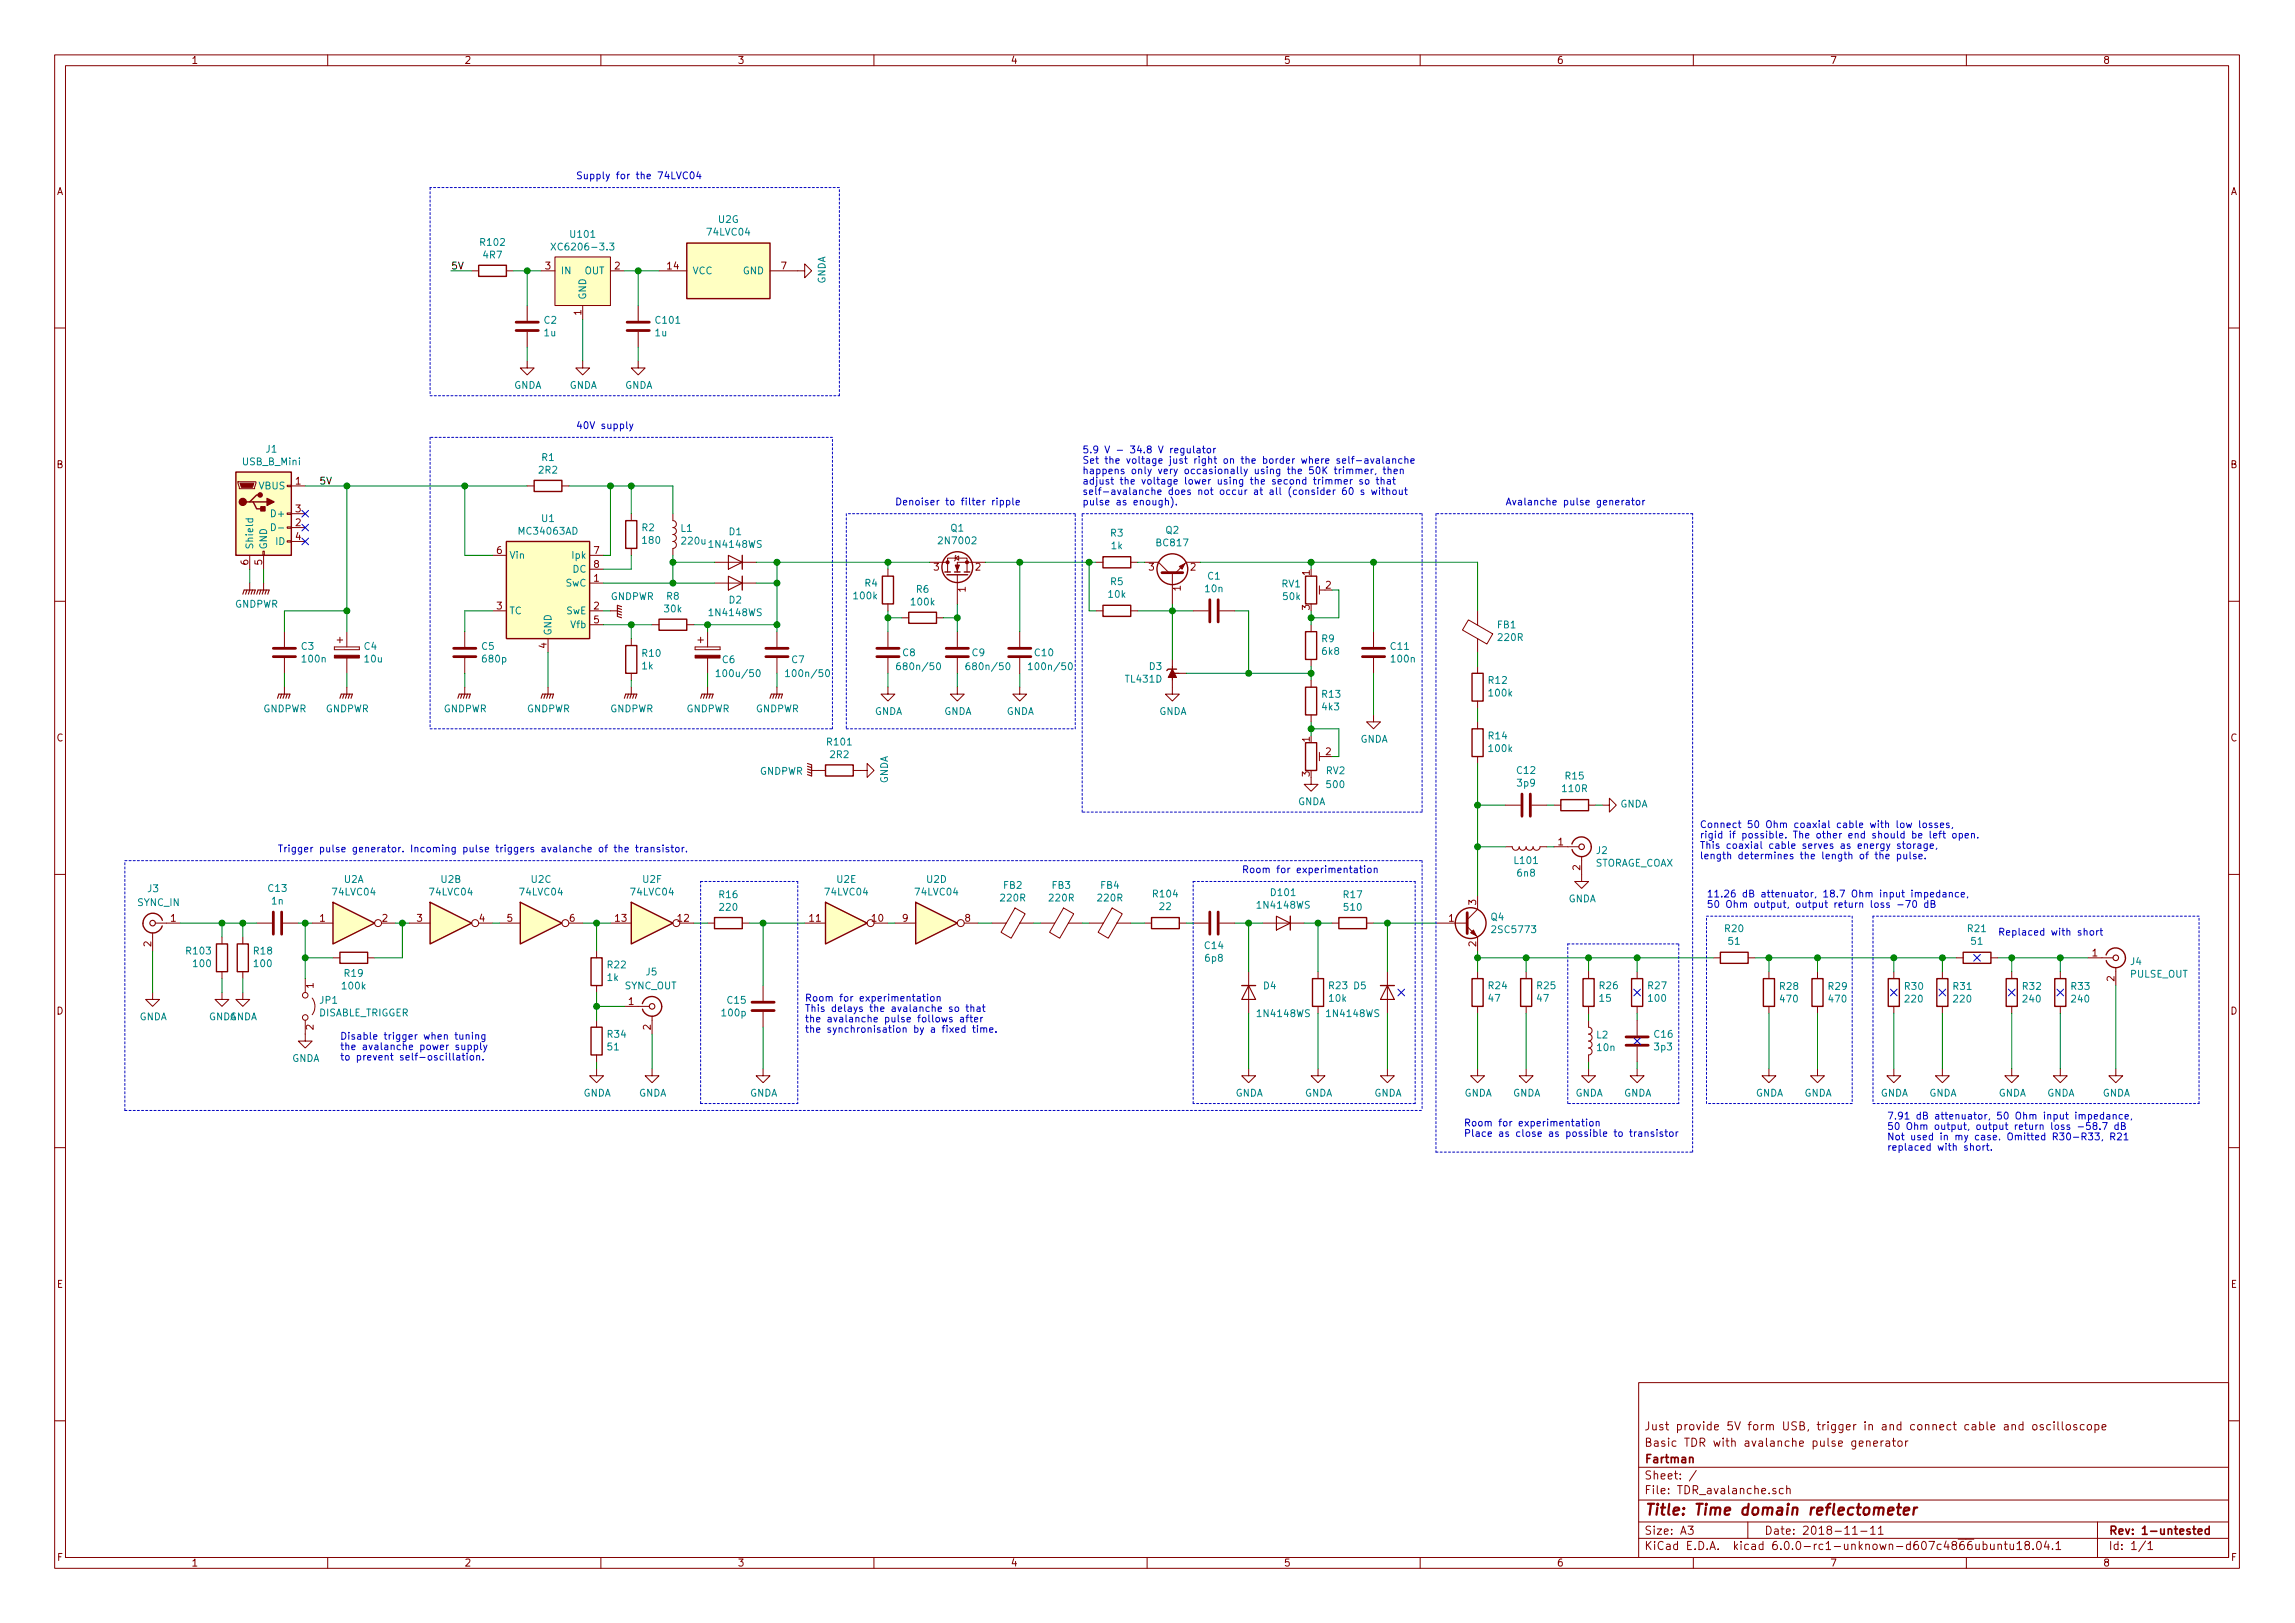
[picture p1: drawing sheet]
<svg xmlns="http://www.w3.org/2000/svg" width="420mm" height="297mm" viewBox="0 0 420 297" stroke-linecap="round" stroke-linejoin="round" font-family="sans-serif">
<defs><g id="words">
<text font-size="2.8" fill="#840000" x="301" y="277.3">Title: Time domain reflectometer</text>
<g font-size="2.1" fill="#840000">
<text x="301" y="261.8">Just provide 5V form USB, trigger in and connect cable and oscilloscope</text>
<text x="301" y="267.8">Fartman</text>
<text x="301" y="264.8">Basic TDR with avalanche pulse generator</text>
<text x="301" y="273.5">File: TDR_avalanche.sch</text>
<text x="301" y="270.8">Sheet: /</text>
<text x="301" y="280.9">Size: A3</text>
<text x="323" y="280.9">Date: 2018-11-11</text>
<text x="386" y="280.9">Rev: 1-untested</text>
<text x="301" y="283.7">KiCad E.D.A. kicad 6.0.0-rc1-unknown-d607c4866ubuntu18.04.1</text>
<text x="386" y="283.7">Id: 1/1</text>
</g>
<g font-size="1.8" fill="#840000">
<text x="35" y="11.7">1</text>
<text x="85" y="11.7">2</text>
<text x="135" y="11.7">3</text>
<text x="185" y="11.7">4</text>
<text x="235" y="11.7">5</text>
<text x="285" y="11.7">6</text>
<text x="335" y="11.7">7</text>
<text x="385" y="11.7">8</text>
<text x="10.4" y="35.7">A</text>
<text x="408.4" y="35.7">A</text>
<text x="99.8" y="49.3">3</text>
<text x="112.5" y="49.3">2</text>
<text x="122.2" y="49.3">14</text>
<text x="143" y="49.3">7</text>
<text x="106.4" y="57.7" transform="rotate(-90 106.4 57.7)">1</text>
<text x="10.4" y="85.7">B</text>
<text x="54.1" y="88.7">1</text>
<text x="408.4" y="85.7">B</text>
<text x="54.1" y="93.8">3</text>
<text x="54.1" y="96.3">2</text>
<text x="54.1" y="98.8">4</text>
<text x="91" y="101.4">6</text>
<text x="108.7" y="101.4">7</text>
<text x="45.5" y="103.4" transform="rotate(-90 45.5 103.4)">6</text>
<text x="48" y="103.4" transform="rotate(-90 48 103.4)">5</text>
<text x="108.7" y="106.5">1</text>
<text x="108.7" y="103.9">8</text>
<text x="171" y="104.4">3</text>
<text x="178.6" y="104.4">2</text>
<text x="210.3" y="104.4">3</text>
<text x="218" y="104.4">2</text>
<text x="239.8" y="105.3" transform="rotate(-90 239.8 105.3)">1</text>
<text x="242.7" y="107.7">2</text>
<text x="91" y="111.5">3</text>
<text x="108.7" y="111.5">2</text>
<text x="176.8" y="108.3" transform="rotate(-90 176.8 108.3)">1</text>
<text x="216.2" y="108.1" transform="rotate(-90 216.2 108.1)">1</text>
<text x="239.8" y="111.6" transform="rotate(-90 239.8 111.6)">3</text>
<text x="100.1" y="118.6" transform="rotate(-90 100.1 118.6)">4</text>
<text x="108.7" y="114.1">5</text>
<text x="10.4" y="135.7">C</text>
<text x="239.8" y="135.8" transform="rotate(-90 239.8 135.8)">1</text>
<text x="408.4" y="135.7">C</text>
<text x="239.8" y="142.1" transform="rotate(-90 239.8 142.1)">3</text>
<text x="242.7" y="138.2">2</text>
<text x="285.3" y="154.7">1</text>
<text x="289.3" y="159.3" transform="rotate(-90 289.3 159.3)">2</text>
<text x="270.3" y="165.6" transform="rotate(-90 270.3 165.6)">3</text>
<text x="27.7" y="173.2" transform="rotate(-90 27.7 173.2)">2</text>
<text x="31.3" y="168.7">1</text>
<text x="58.6" y="168.7">1</text>
<text x="70" y="168.7">2</text>
<text x="76.4" y="168.7">3</text>
<text x="87.8" y="168.7">4</text>
<text x="92.9" y="168.7">5</text>
<text x="104.3" y="168.7">6</text>
<text x="112.7" y="168.7">13</text>
<text x="124.1" y="168.7">12</text>
<text x="148.3" y="168.7">11</text>
<text x="159.7" y="168.7">10</text>
<text x="165.3" y="168.7">9</text>
<text x="176.7" y="168.7">8</text>
<text x="265.3" y="168.7">1</text>
<text x="270.3" y="173.2" transform="rotate(-90 270.3 173.2)">2</text>
<text x="383.1" y="175">1</text>
<text x="387.1" y="179.6" transform="rotate(-90 387.1 179.6)">2</text>
<text x="10.4" y="185.7">D</text>
<text x="57.4" y="180.9" transform="rotate(-90 57.4 180.9)">1</text>
<text x="115.1" y="183.9">1</text>
<text x="408.4" y="185.7">D</text>
<text x="57.4" y="188.5" transform="rotate(-90 57.4 188.5)">2</text>
<text x="119.1" y="188.5" transform="rotate(-90 119.1 188.5)">2</text>
<text x="10.4" y="235.7">E</text>
<text x="408.4" y="235.7">E</text>
<text x="10.5" y="285.7">F</text>
<text x="35" y="286.7">1</text>
<text x="85" y="286.7">2</text>
<text x="135" y="286.7">3</text>
<text x="185" y="286.7">4</text>
<text x="235" y="286.7">5</text>
<text x="285" y="286.7">6</text>
<text x="335" y="286.7">7</text>
<text x="385" y="286.7">8</text>
<text x="408.5" y="285.7">F</text>
</g>
<g font-size="1.8" fill="#0000c2">
<text x="105.4" y="32.8">Supply for the 74LVC04</text>
<text x="105.4" y="78.5">40V supply</text>
<text x="198.1" y="83">5.9 V - 34.8 V regulator</text>
<text x="198.1" y="84.9">Set the voltage just right on the border where self-avalanche</text>
<text x="198.1" y="86.8">happens only very occasionally using the 50K trimmer, then</text>
<text x="198.1" y="88.7">adjust the voltage lower using the second trimmer so that</text>
<text x="163.8" y="92.5">Denoiser to filter ripple</text>
<text x="198.1" y="90.6">self-avalanche does not occur at all (consider 60 s without</text>
<text x="198.1" y="92.5">pulse as enough).</text>
<text x="275.6" y="92.5">Avalanche pulse generator</text>
<text x="50.8" y="156">Trigger pulse generator. Incoming pulse triggers avalanche of the transistor.</text>
<text x="311.1" y="151.5">Connect 50 Ohm coaxial cable with low losses,</text>
<text x="311.1" y="153.5">rigid if possible. The other end should be left open.</text>
<text x="311.1" y="155.4">This coaxial cable serves as energy storage,</text>
<text x="227.3" y="159.8">Room for experimentation</text>
<text x="311.1" y="157.3">length determines the length of the pulse.</text>
<text x="312.4" y="164.2">11.26 dB attenuator, 18.7 Ohm input impedance,</text>
<text x="312.4" y="166.2">50 Ohm output, output return loss -70 dB</text>
<text x="365.8" y="171.2">Replaced with short</text>
<text x="147.3" y="183.3">Room for experimentation</text>
<text x="147.3" y="185.2">This delays the avalanche so that</text>
<text x="62.2" y="190.3">Disable trigger when tuning</text>
<text x="147.3" y="187.1">the avalanche pulse follows after</text>
<text x="147.3" y="189">the synchronisation by a fixed time.</text>
<text x="62.2" y="192.2">the avalanche power supply</text>
<text x="62.2" y="194.1">to prevent self-oscillation.</text>
<text x="268" y="206.2">Room for experimentation</text>
<text x="268" y="208.1">Place as close as possible to transistor</text>
<text x="345.4" y="204.9">7.91 dB attenuator, 50 Ohm input impedance,</text>
<text x="345.4" y="206.8">50 Ohm output, output return loss -58.7 dB</text>
<text x="345.4" y="208.7">Not used in my case. Omitted R30-R33, R21</text>
<text x="345.4" y="210.6">replaced with short.</text>
</g>
<g font-size="1.8" fill="#008484">
<text x="131.5" y="40.8">U2G</text>
<text x="88.1" y="45">R102</text>
<text x="88.5" y="47.3">4R7</text>
<text x="102" y="45.8">XC6206-3.3</text>
<text x="104.6" y="43.5">U101</text>
<text x="129.6" y="43.1">74LVC04</text>
<text x="102.6" y="50.2">IN</text>
<text x="107" y="50.2">OUT</text>
<text x="126.7" y="50.2">VCC</text>
<text x="136" y="50.2">GND</text>
<text x="151.1" y="52" transform="rotate(-90 151.1 52)">GNDA</text>
<text x="99.6" y="59.2">C2</text>
<text x="107.3" y="54.9" transform="rotate(-90 107.3 54.9)">GND</text>
<text x="120.2" y="59.2">C101</text>
<text x="99.7" y="61.6">1u</text>
<text x="120" y="61.6">1u</text>
<text x="94.1" y="71.2">GNDA</text>
<text x="104.2" y="71.2">GNDA</text>
<text x="114.4" y="71.2">GNDA</text>
<text x="48.7" y="82.8">J1</text>
<text x="44.4" y="85.2">USB_B_Mini</text>
<text x="47.4" y="89.6">VBUS</text>
<text x="98.7" y="86.7">2R2</text>
<text x="99.2" y="84.4">R1</text>
<text x="50" y="94.7">D+</text>
<text x="99.2" y="95.5">U1</text>
<text x="46.4" y="100.6" transform="rotate(-90 46.4 100.6)">Shield</text>
<text x="48.9" y="100.6" transform="rotate(-90 48.9 100.6)">GND</text>
<text x="50.5" y="99.7">ID</text>
<text x="95.2" y="97.9">MC34063AD</text>
<text x="117.6" y="97.2">R2</text>
<text x="117.8" y="99.5">180</text>
<text x="124.7" y="97.3">L1</text>
<text x="125" y="99.7">220u</text>
<text x="130.1" y="100.3">1N4148WS</text>
<text x="133.5" y="98">D1</text>
<text x="172.2" y="99.6">2N7002</text>
<text x="174.1" y="97.3">Q1</text>
<text x="203.4" y="98.2">R3</text>
<text x="203.5" y="100.5">1k</text>
<text x="211.9" y="100">BC817</text>
<text x="213.5" y="97.7">Q2</text>
<text x="93.2" y="102.3">Vin</text>
<text x="103.6" y="107.4">SwC</text>
<text x="104.9" y="102.3">Ipk</text>
<text x="104.9" y="104.8">DC</text>
<text x="158.4" y="107.4">R4</text>
<text x="203.4" y="107.1">R5</text>
<text x="221.1" y="106.1">C1</text>
<text x="234.7" y="107.5">RV1</text>
<text x="43" y="111.2">GNDPWR</text>
<text x="93.2" y="112.4">TC</text>
<text x="103.7" y="112.4">SwE</text>
<text x="111.8" y="109.8">GNDPWR</text>
<text x="121.7" y="112.1">30k</text>
<text x="122.1" y="109.8">R8</text>
<text x="130.1" y="112.8">1N4148WS</text>
<text x="133.5" y="110.5">D2</text>
<text x="156.4" y="109.7">100k</text>
<text x="167" y="110.8">100k</text>
<text x="167.8" y="108.5">R6</text>
<text x="203" y="109.4">10k</text>
<text x="220.7" y="108.4">10n</text>
<text x="235" y="109.8">50k</text>
<text x="55.2" y="118.9">C3</text>
<text x="66.7" y="118.9">C4</text>
<text x="88.2" y="118.9">C5</text>
<text x="101" y="116.4" transform="rotate(-90 101 116.4)">GND</text>
<text x="104.6" y="115">Vfb</text>
<text x="242" y="117.5">R9</text>
<text x="242.1" y="119.8">6k8</text>
<text x="254.7" y="118.9">C11</text>
<text x="274.2" y="115">FB1</text>
<text x="274.4" y="117.3">220R</text>
<text x="55.4" y="121.2">100n</text>
<text x="66.8" y="121.2">10u</text>
<text x="88.5" y="121.2">680p</text>
<text x="117.6" y="122.5">1k</text>
<text x="117.6" y="120.2">R10</text>
<text x="131.9" y="123.9">100u/50</text>
<text x="132.3" y="121.4">C6</text>
<text x="144.6" y="123.9">100n/50</text>
<text x="145" y="121.4">C7</text>
<text x="164.9" y="122.6">680n/50</text>
<text x="165.3" y="120.1">C8</text>
<text x="177.6" y="122.6">680n/50</text>
<text x="178" y="120.1">C9</text>
<text x="189.1" y="122.6">100n/50</text>
<text x="189.5" y="120.1">C10</text>
<text x="206.1" y="124.9">TL431D</text>
<text x="210.4" y="122.6">D3</text>
<text x="254.8" y="121.2">100n</text>
<text x="272.6" y="125.2">R12</text>
<text x="48.2" y="130.4">GNDPWR</text>
<text x="59.6" y="130.4">GNDPWR</text>
<text x="81.2" y="130.4">GNDPWR</text>
<text x="96.4" y="130.4">GNDPWR</text>
<text x="111.7" y="130.4">GNDPWR</text>
<text x="125.6" y="130.4">GNDPWR</text>
<text x="138.3" y="130.4">GNDPWR</text>
<text x="160.1" y="130.8">GNDA</text>
<text x="172.8" y="130.8">GNDA</text>
<text x="184.2" y="130.8">GNDA</text>
<text x="212.2" y="130.8">GNDA</text>
<text x="242.1" y="127.7">R13</text>
<text x="242.1" y="130">4k3</text>
<text x="272.7" y="127.5">100k</text>
<text x="151.6" y="136.4">R101</text>
<text x="249" y="135.9">GNDA</text>
<text x="272.6" y="135.3">R14</text>
<text x="272.7" y="137.6">100k</text>
<text x="139.1" y="141.8">GNDPWR</text>
<text x="152" y="138.7">2R2</text>
<text x="162.6" y="143.4" transform="rotate(-90 162.6 143.4)">GNDA</text>
<text x="242.8" y="141.7">RV2</text>
<text x="277.8" y="141.6">C12</text>
<text x="277.9" y="144">3p9</text>
<text x="286.6" y="142.7">R15</text>
<text x="237.6" y="147.4">GNDA</text>
<text x="243" y="144.2">500</text>
<text x="286.2" y="145">110R</text>
<text x="296.6" y="147.8">GNDA</text>
<text x="63" y="161.6">U2A</text>
<text x="80.8" y="161.6">U2B</text>
<text x="97.3" y="161.6">U2C</text>
<text x="117.7" y="161.6">U2F</text>
<text x="153.2" y="161.6">U2E</text>
<text x="169.7" y="161.6">U2D</text>
<text x="277.4" y="158.1">L101</text>
<text x="277.9" y="160.4">6n8</text>
<text x="291.8" y="158.6">STORAGE_COAX</text>
<text x="292.3" y="156.3">J2</text>
<text x="25.2" y="165.8">SYNC_IN</text>
<text x="27.1" y="163.3">J3</text>
<text x="49.2" y="163.2">C13</text>
<text x="49.8" y="165.5">1n</text>
<text x="61" y="163.9">74LVC04</text>
<text x="78.8" y="163.9">74LVC04</text>
<text x="95.3" y="163.9">74LVC04</text>
<text x="115.6" y="163.9">74LVC04</text>
<text x="131.7" y="164.4">R16</text>
<text x="131.9" y="166.7">220</text>
<text x="151.2" y="163.9">74LVC04</text>
<text x="167.7" y="163.9">74LVC04</text>
<text x="183.3" y="165">220R</text>
<text x="183.7" y="162.7">FB2</text>
<text x="192.2" y="165">220R</text>
<text x="192.6" y="162.7">FB3</text>
<text x="201.1" y="165">220R</text>
<text x="201.5" y="162.7">FB4</text>
<text x="211.2" y="164.2">R104</text>
<text x="212.4" y="166.6">22</text>
<text x="230.4" y="166.3">1N4148WS</text>
<text x="232.8" y="164">D101</text>
<text x="246" y="164.4">R17</text>
<text x="246.2" y="166.7">510</text>
<text x="287.1" y="165.1">GNDA</text>
<text x="220.6" y="173.7">C14</text>
<text x="273" y="168.5">Q4</text>
<text x="273.5" y="170.8">2SC5773</text>
<text x="315.8" y="170.6">R20</text>
<text x="316.5" y="172.9">51</text>
<text x="360.3" y="170.6">R21</text>
<text x="361" y="172.9">51</text>
<text x="34.2" y="174.7">R103</text>
<text x="35.5" y="177">100</text>
<text x="46.5" y="174.7">R18</text>
<text x="46.6" y="177">100</text>
<text x="63.1" y="178.8">R19</text>
<text x="111.2" y="179.5">1k</text>
<text x="111.3" y="177.2">R22</text>
<text x="118.3" y="178.5">J5</text>
<text x="220.7" y="176">6p8</text>
<text x="389.9" y="178.9">PULSE_OUT</text>
<text x="390.1" y="176.6">J4</text>
<text x="58.6" y="183.7">JP1</text>
<text x="62.8" y="181.1">100k</text>
<text x="114.3" y="181.1">SYNC_OUT</text>
<text x="133.2" y="183.7">C15</text>
<text x="231.3" y="181.1">D4</text>
<text x="243.4" y="181">R23</text>
<text x="243.4" y="183.3">10k</text>
<text x="247.9" y="181.1">D5</text>
<text x="272.6" y="181">R24</text>
<text x="272.6" y="183.3">47</text>
<text x="281.5" y="181">R25</text>
<text x="281.5" y="183.3">47</text>
<text x="292.9" y="181">R26</text>
<text x="292.9" y="183.3">15</text>
<text x="301.8" y="181">R27</text>
<text x="301.9" y="183.3">100</text>
<text x="325.9" y="181.2">R28</text>
<text x="326" y="183.5">470</text>
<text x="334.8" y="181.2">R29</text>
<text x="334.9" y="183.5">470</text>
<text x="348.8" y="181.2">R30</text>
<text x="348.9" y="183.5">220</text>
<text x="357.7" y="181.2">R31</text>
<text x="357.8" y="183.5">220</text>
<text x="370.4" y="181.2">R32</text>
<text x="370.5" y="183.5">240</text>
<text x="379.2" y="181.2">R33</text>
<text x="379.4" y="183.5">240</text>
<text x="25.5" y="186.7">GNDA</text>
<text x="38.2" y="186.7">GNDA</text>
<text x="42" y="186.7">GNDA</text>
<text x="58.2" y="186">DISABLE_TRIGGER</text>
<text x="111.3" y="189.9">R34</text>
<text x="132.3" y="186">100p</text>
<text x="230.4" y="186.1">1N4148WS</text>
<text x="243.1" y="186.1">1N4148WS</text>
<text x="292.3" y="190.1">L2</text>
<text x="302.9" y="189.9">C16</text>
<text x="53.4" y="194.3">GNDA</text>
<text x="111.3" y="192.2">51</text>
<text x="292.5" y="192.4">10n</text>
<text x="303" y="192.2">3p3</text>
<text x="106.8" y="200.7">GNDA</text>
<text x="116.9" y="200.7">GNDA</text>
<text x="137.2" y="200.7">GNDA</text>
<text x="226.1" y="200.7">GNDA</text>
<text x="238.8" y="200.7">GNDA</text>
<text x="251.5" y="200.7">GNDA</text>
<text x="268" y="200.7">GNDA</text>
<text x="276.9" y="200.7">GNDA</text>
<text x="288.4" y="200.7">GNDA</text>
<text x="297.3" y="200.7">GNDA</text>
<text x="321.4" y="200.7">GNDA</text>
<text x="330.3" y="200.7">GNDA</text>
<text x="344.2" y="200.7">GNDA</text>
<text x="353.1" y="200.7">GNDA</text>
<text x="365.8" y="200.7">GNDA</text>
<text x="374.7" y="200.7">GNDA</text>
<text x="384.9" y="200.7">GNDA</text>
</g>
<g font-size="1.8">
<text x="82.5" y="49.3">5V</text>
<text x="58.4" y="88.7">5V</text>
</g>
</g></defs>
<g fill="none" stroke="#840000" stroke-width=".18">
<path d="M10 10h400v277h-400zM12 12h396v273.1h-396zM60 10v2M110 10v2M160 10v2M210 10v2M260 10v2M310 10v2M360 10v2M86.4 49.6h1.2M92.7 49.6h1.3M96.5 55.9v2.8"/>
<path d="M99.1 49.6h2.5M101.6 47h10.2v8.9h-10.2zM106.7 55.9v2.6M111.8 49.6h2.5M116.8 55.9v2.8M120.6 49.6h5.1M141 49.6h6.3v-1.3l1.3 1.3-1.3 1.2v-1.2M10 60h2M96.5 66.1v1.2h1.3l-1.3 1.3-1.3-1.3h1.3M96.5 60.7v2.8M106.7 66.1v1.2h1.2l-1.2 1.3-1.3-1.3h1.3M116.8 66.1v1.2h1.3l-1.3 1.3-1.2-1.3h1.2"/>
<path d="M116.8 60.7v2.8M408 60h2M43.6 88.2h3.3v.2l-.3 1h-2.8zM52.6 99h.7v.2h-.7zM52.6 96.4h.7v.3h-.7zM52.6 93.9h.7v.2h-.7zM52.6 88.8h.7v.3h-.7zM53.3 88.9h2.6M53.3 96.6h2.6M53.3 94h2.6M53.3 99.1h2.6M96.5 88.9h1.3"/>
<path d="M102.9 88.9h1.2M115.6 94v1.3M123.2 94v1.3a.63 .63 0 0 1 .6 .6 .63 .63 0 0 1-.6 .7 .63 .63 0 0 1 .6 .6 .63 .63 0 0 1-.6 .6 .63 .63 0 0 1 .6 .7 .63 .63 0 0 1-.6 .6 .63 .63 0 0 1 .6 .6 .63 .63 0 0 1-.6 .7v1.2M10 110h2M45.7 101.6v2.6M45.7 106.7v1.3M48.1 100.9h.3v.7h-.3zM48.3 101.6v2.6M48.3 106.7v1.3M52.1 115.6v2.8M61.2 118.4v.5zM61.2 118.9h4.6z"/>
<path d="M61.2 118.4h4.6zM61.7 117.1h1M62.2 116.6v1M63.5 115.6v2.8M65.8 118.4v.5zM85.1 115.6v2.8M90.2 111.8h2.5M90.2 101.6h2.5M100.3 116.9v2.5M107.9 106.7h2.6M107.9 111.8h2.6M107.9 114.3h2.6"/>
<path d="M107.9 101.6h2.6M107.9 104.2h2.6M111.8 111.8h1.2M115.6 100.4v1.2M115.6 116.9v1.2M119.4 114.3h1.2M125.7 114.3h1.3M127.3 118.4v.5zM127.3 118.9h4.5zM127.3 118.4h4.5zM127.8 117.1h1M128.3 116.6v1"/>
<path d="M129.5 115.6v2.8M130.8 106.7h7.6M130.8 102.9h7.6M131.8 118.4v.5zM142.2 115.6v2.8M162.6 104.2v1.2M162.6 110.5v1.3M162.6 115.6v2.8M165.1 113.1h1.3M170.2 102.9h3.3M171.4 113.1h1.3M173.5 102.9v-.8h3.5v2.6"/>
<path d="M173.5 102.9v1.8M174.9 102.1l.6-.3v.7zM175 101.6l-.1 .2v.7l-.1 .2M175.3 105.2v5.3M175.3 115.6v2.8M180.3 102.9h-5v1.8M186.7 115.6v2.8M200.7 111.8h1.2M200.7 102.9h1.2M207 111.8h1.3M207 102.9h1.3M209.5 102.9h2.6l1.9 1.9"/>
<path d="M214.6 104.8v5.7M218.4 111.8h2.8M219.7 102.9h-2.5l-1.9 1.9M223.3 111.8h2.8M240 114.3v1.3M241.6 107.2v1.5M241.6 108h1M251.5 115.6v2.8M268.8 113.4l4.5 2.6-1.1 1.9-4.5-2.6zM270.5 111.8v2.6M270.5 116.9v2.5M408 110h2"/>
<path d="M52.1 120.4v2.8M52.1 125.8v1.2M63.5 120.4v2.8M63.5 125.8v1.2M85.1 120.4v2.8M85.1 125.8v1.2M100.3 125.8v1.2M115.6 123.2v1.3M115.6 125.8v1.2M129.5 120.4v2.8M129.5 125.8v1.2M142.2 120.4v2.8"/>
<path d="M142.2 125.8v1.2M162.6 125.8v1.2h1.2l-1.2 1.3-1.3-1.3h1.3M162.6 120.4v2.8M175.3 125.8v1.2h1.2l-1.2 1.3-1.3-1.3h1.3M175.3 120.4v2.8M186.7 125.8v1.2h1.3l-1.3 1.3-1.3-1.3h1.3M186.7 120.4v2.8M214.6 122v2.5M214.6 120.7v6.3h1.3l-1.3 1.3-1.2-1.3h1.2M214.6 123.2h2.6M240 120.7v1.3M240 124.5v1.3"/>
<path d="M240 130.8v1.3M241.6 137.7v1.5M241.6 138.5h1M251.5 130.8v1.3h1.2l-1.2 1.3-1.3-1.3h1.3M251.5 120.4v2.8M270.5 122v1.2M270.5 128.3v1.3M270.5 132.1v1.3M270.5 138.5v1.2M148.6 141h2.5M156.2 141h2.5v-1.3l1.3 1.3-1.3 1.3v-1.3M240 142.3v1.2h1.3l-1.3 1.3-1.2-1.3h1.2"/>
<path d="M275.6 155h1.3a.63 .63 0 0 0 .6 .6 .63 .63 0 0 0 .6-.6 .63 .63 0 0 0 .7 .6 .63 .63 0 0 0 .6-.6 .63 .63 0 0 0 .6 .6 .63 .63 0 0 0 .7-.6 .63 .63 0 0 0 .6 .6 .63 .63 0 0 0 .6-.6h1.3M275.6 147.4h2.8M280.4 147.4h2.8M284.5 155h4.6M284.5 147.4h1.2M289.6 156.8v4.5h1.2l-1.2 1.3-1.3-1.3h1.3M290.8 147.4h1.3M293.4 147.4h1.2v-1.3l1.3 1.3-1.3 1.2v-1.2M10 160h2M27.9 170.7v3.3M28.4 168.9h4.6M40.6 171.5v1.3"/>
<path d="M40.6 177.8v1.3M44.4 171.5v1.3M44.4 177.8v1.3M47 168.9h2.8M51.8 168.9h2.8M55.9 179.1v2.5M57.1 168.9h3.9M61 175.3h1.2M67.3 175.3h1.3M69.8 168.9h2.6M74.9 168.9h3.8M87.6 168.9h2.6"/>
<path d="M91.4 168.9h3.8M104.1 168.9h2.6M109.2 174v1.3M111.8 168.9h3.8M124.5 168.9h2.5M129.5 168.9h1.3M135.9 168.9h1.3M147.3 168.9h3.8M160 168.9h2.6M163.8 168.9h3.8M176.5 168.9h2.6M181.6 168.9h2.6"/>
<path d="M185.8 166.2l1.9 1-2.6 4.5-1.8-1.1zM186.7 168.9h2.5M190.5 168.9h2.6M194.7 166.2l1.9 1-2.6 4.5-1.8-1.1zM195.6 168.9h2.5M199.4 168.9h2.6M203.6 166.2l1.9 1-2.6 4.5-1.9-1.1zM204.5 168.9h2.5M209.5 168.9h1.3M215.9 168.9h1.3M218.4 168.9h2.8M223.3 168.9h2.8"/>
<path d="M228.6 177.8v7.7M231.1 168.9h7.7M241.3 177.8v1.3M243.8 168.9h1.3M250.2 168.9h1.3M254 177.8v7.7M262.9 168.9h5.7M268.6 169.6l1.9 1.9v2.5M270.5 163.9v2.5l-1.9 1.9M270.5 177.8v1.3M279.4 177.8v1.3M290.8 177.8v1.3"/>
<path d="M299.7 177.8v1.3M313.7 175.3h1.3M320 175.3h1.3M323.8 177.8v1.3M332.7 177.8v1.3M346.7 177.8v1.3M355.6 177.8v1.3M358.1 175.3h1.3M364.5 175.3h1.3M368.3 177.8v1.3M377.2 177.8v1.3M382.3 175.3h4.5"/>
<path d="M387.3 177.1v3.3M408 160h2M27.9 181.6v1.3h1.3l-1.3 1.3-1.2-1.3h1.2M40.6 181.6v1.3h1.3l-1.3 1.3-1.2-1.3h1.2M44.4 181.6v1.3h1.3l-1.3 1.3-1.2-1.3h1.2M55.9 186.7v3.8h1.2l-1.2 1.3-1.3-1.3h1.3M57.1 182.7a2.53 2.53 0 0 1 0 3M109.2 195.6v1.3h1.3l-1.3 1.3-1.3-1.3h1.3M109.2 180.4v1.2M109.2 186.7v1.3M109.2 193.1v1.2M114.3 184.2h4.6"/>
<path d="M119.4 195.6v1.3h1.2l-1.2 1.3-1.3-1.3h1.3M119.4 186v3.3M139.7 195.6v1.3h1.3l-1.3 1.3-1.3-1.3h1.3M139.7 180.4v2.8M139.7 185.2v2.8M228.6 195.6v1.3h1.3l-1.3 1.3-1.3-1.3h1.3M241.3 195.6v1.3h1.3l-1.3 1.3-1.3-1.3h1.3M241.3 184.2v1.3M254 195.6v1.3h1.3l-1.3 1.3-1.3-1.3h1.3M270.5 195.6v1.3h1.3l-1.3 1.3-1.3-1.3h1.3M270.5 184.2v1.3M279.4 195.6v1.3h1.3l-1.3 1.3-1.3-1.3h1.3"/>
<path d="M279.4 184.2v1.3M290.8 186.7v1.3a.63 .63 0 0 1 .7 .6 .63 .63 0 0 1-.7 .7 .63 .63 0 0 1 .7 .6 .63 .63 0 0 1-.7 .6 .63 .63 0 0 1 .7 .7 .63 .63 0 0 1-.7 .6 .63 .63 0 0 1 .7 .6 .63 .63 0 0 1-.7 .7v1.2M290.8 195.6v1.3h1.3l-1.3 1.3-1.2-1.3h1.2M290.8 184.2v1.3M299.7 195.6v1.3h1.3l-1.3 1.3-1.3-1.3h1.3M299.7 184.2v1.3M299.7 186.7v2.8M299.7 191.6v2.7M323.8 195.6v1.3h1.3l-1.3 1.3-1.2-1.3h1.2M323.8 184.2v1.3M332.7 195.6v1.3h1.3l-1.3 1.3-1.2-1.3h1.2M332.7 184.2v1.3"/>
<path d="M346.7 195.6v1.3h1.3l-1.3 1.3-1.3-1.3h1.3M346.7 184.2v1.3M355.6 195.6v1.3h1.3l-1.3 1.3-1.3-1.3h1.3M355.6 184.2v1.3M368.3 195.6v1.3h1.3l-1.3 1.3-1.3-1.3h1.3M368.3 184.2v1.3M377.2 195.6v1.3h1.3l-1.3 1.3-1.3-1.3h1.3M377.2 184.2v1.3M387.3 195.6v1.3h1.3l-1.3 1.3-1.2-1.3h1.2M10 210h2M408 210h2M300 253h108v32.1h-108z"/>
<path d="M10 260h2M300 278.5h108M300 274.5h108M300 268.5h108M309 279.3h1l-.5 .6 .4 .1v.7l-.2 .1-.7-.1M310.5 269.1l-1.2 2M320 278.5v3M325.1 272.5l-.4-.1-.2 .2 .1 .2 .5 .2v.3h-.6M326.5 272.5l-.5-.1-.2 .3v.6l.2 .1 .5-.1M327.1 272.5l.2-.1 .4 .1v.9M327.1 271.9v1.5M339.2 279.7l.4-.4v1.5"/>
<path d="M341.7 263.8l.2-.1 .4 .1 .1 .9M341.7 263.7v1M342.5 279.7l.4-.4v1.5M343 264.2l.7-.1v-.3l-.5-.1-.2 .2 .1 .7h.6M343.9 279.7l.4-.4v1.5M344.4 263.7v1M344.8 263.7l-.4 .3M345.3 263.8h.6v.9M345.9 264.1h-.5l-.2 .2 .1 .3 .1 .1 .5-.1M346.4 263.7h.6M346.7 263.2v1.3l.3 .2M347.5 263.8l.2-.1 .5 .1v.8l-.3 .1-.4-.1z"/>
<path d="M348.9 263.7v1M349.3 263.7l-.4 .3M368.4 260.8l.2-.1 .3 .1 .1 .9M370.4 260.8l-.5-.1-.3 .3 .1 .6 .2 .1 .5-.1M370.4 260.2v1.5M372.2 260.8l.2-.1 .4 .1v.8l-.2 .1-.4-.1zM374.1 260.8a.37 .37 0 0 0-.6 .1l.1 .2 .5 .2v.1l-.2 .3-.4-.1M375.4 260.8l-.4-.1-.3 .3 .1 .6 .2 .1 .4-.1M376 260.2v.2M376 260.7v1M376.8 260.2v1.3l.2 .2M377.5 260.2v1.3l.3 .2"/>
<path d="M378.3 260.8l.3-.1 .4 .1v.6l-.1 .2-.3 .1-.3-.1zM380.2 260.8l-.4-.1-.2 .2 .1 .2 .5 .2v.3h-.6M381.6 260.8l-.5-.1-.3 .3 .1 .6 .2 .1 .5-.1M382.2 260.8l.2-.1 .4 .1v.8l-.2 .1-.4-.1zM383.5 260.8l.5-.1 .3 .3-.1 .6-.2 .1-.5-.1M383.5 260.7v1.5M384 278.5v6.6M384.8 261.2l.7-.1v-.3l-.5-.1-.2 .2 .1 .7h.6M408 260h2M60 285.1v1.9M110 285.1v1.9M160 285.1v1.9"/>
<path d="M210 285.1v1.9M260 285.1v1.9M300 281.5h108M310 285.1v1.9M339.2 280.8h.8M340.7 280.2h1.1M342.5 280.8h.8M343.9 280.8h.9M360 285.1v1.9M361.7 282.6l.1 .9 .3 .1 .3-.1M362.4 282.6v1M363.1 282.7l.4-.1 .3 .3-.1 .6-.2 .1-.4-.1"/>
<path d="M363.1 282.1v1.5M364.4 282.6v.8a.39 .39 0 0 0 .7 .1M365.1 282.6v1M365.8 282.7l.2-.1 .3 .1 .1 .9M365.8 282.6v1M366.9 282.6h.6M367.1 282.1v1.3l.4 .2M368 282.6l.1 .9 .3 .1 .2-.1M368.6 282.6v1M369.3 282.5l.4-.4v1.5M369.3 283.6h.8M371 282.7l-.2-.1v-.3l.2-.2 .4 .1 .1 .4-.7 .2-.1 .2 .1 .5 .2 .1 .4-.1 .2-.2-.1-.4-.2-.2"/>
<path d="M372.2 283.5v.1M373 282.3l.2-.2a.8 .8 0 0 1 .5 .8 .8 .8 0 0 1-.5 .7l-.2-.1-.2-.5zM374.6 282l-.3 1.1h.9M375 282.6v1M375.8 283.5v.1M376.4 282.5l.4-.4v1.5M376.4 283.6h.9M392.8 282l-1.3 2M393.2 282.5l.5-.4v1.5M393.2 283.6h.9"/>
<circle cx="69.2" cy="168.9" r=".63"/>
<circle cx="87" cy="168.9" r=".63"/>
<circle cx="103.5" cy="168.9" r=".63"/>
<circle cx="123.8" cy="168.9" r=".63"/>
<circle cx="159.4" cy="168.9" r=".63"/>
<circle cx="175.9" cy="168.9" r=".63"/>
<circle cx="55.9" cy="182.2" r=".51"/>
<circle cx="55.9" cy="186.2" r=".51"/>
</g>
<path d="M309.3 266.8h.1a.37 .37 0 0 1 .6 .1v.8M404.4 279.9l-.4-.1-.3 .3 .1 .6 .2 .1 .4-.1M404.4 279.3v1.5M402.4 280.3l.7-.1v-.3l-.5-.1-.2 .2 .1 .7h.6" fill="none" stroke="#840000" stroke-width=".3"/>
<path d="M345.7 276.6l1-.2-.1-.4-.6-.1-.3 .3v.9l.2 .1 .6-.1M347.3 275.9h.8M347.6 275.2l-.2 1.7 .1 .2 .4 .1M348.5 276.6l1-.2v-.4h-.8l-.2 .9 .2 .3 .6-.1M350.4 275.9l-.1 1.3M351 275.9a.54 .54 0 0 0-.6 .4" fill="none" stroke="#840000" stroke-width=".41"/>
<g fill="none" stroke="#840000" stroke-width=".25">
<path d="M87.6 48.6h5.1v2h-5.1zM125.7 44.5h15.3v10.1h-15.3zM43.2 86.4h10.1v15.2h-10.1zM45.7 91.9h.7l.6 1.2h1.3M46.4 91.9h2.5M47.6 90.6h-.6l-1.3 1.3h-.6M92.7 99.1h15.2v17.8h-15.2zM97.8 87.9h5.1v2.1h-5.1zM114.6 95.3h2v5.1h-2zM114.6 118.1h2v5.1h-2zM120.6 113.3h5.1v2.1h-5.1zM135.9 101.6v2.6"/>
<path d="M135.9 105.4v2.6M161.5 105.4h2.1v5.1h-2.1zM166.4 112.1h5v2h-5zM173 104.7h1M173.4 105.2h3.8M174.8 104.7h1M176.5 104.7h1M201.9 101.9h5.1v2h-5.1zM201.9 110.8h5.1v2h-5.1zM239 115.6h2v5.1h-2zM239 105.4h2v5.1h-2zM151.1 140h5.1v2h-5.1z"/>
<path d="M215.4 122.5h-1.5l-.3 .2M239 125.8h2v5h-2zM239 135.9h2v5.1h-2zM269.5 133.4h2v5.1h-2zM269.5 123.2h2v5.1h-2zM285.7 146.3h5.1v2.1h-5.1zM287.8 154.5a1.8 1.8 0 0 1 2.7-1.1 1.8 1.8 0 0 1 .1 3 1.8 1.8 0 0 1-2.8-.9M29.7 168.4a1.8 1.8 0 0 0-2.7-1 1.8 1.8 0 0 0-.1 2.9 1.8 1.8 0 0 0 2.8-.8M39.6 172.8h2.1v5h-2.1zM43.4 172.8h2.1v5h-2.1zM61 165.1l7.6 3.8-7.6 3.9zM62.2 174.3h5.1v2h-5.1z"/>
<path d="M78.7 165.1l7.7 3.8-7.7 3.9zM95.2 165.1l7.7 3.8-7.7 3.9zM108.2 175.3h2v5.1h-2zM115.6 165.1l7.6 3.8-7.6 3.9zM130.8 167.9h5.1v2.1h-5.1zM151.1 165.1l7.6 3.8-7.6 3.9zM167.6 165.1l7.7 3.8-7.7 3.9zM210.8 167.9h5.1v2.1h-5.1zM236.2 167.7v2.5M240.3 179.1h2v5.1h-2zM245.1 167.9h5.1v2.1h-5.1zM269.5 179.1h2v5.1h-2z"/>
<path d="M278.4 179.1h2v5.1h-2zM289.8 179.1h2v5.1h-2zM298.7 179.1h2v5.1h-2zM315 174.3h5v2h-5zM322.8 179.1h2.1v5.1h-2.1zM331.7 179.1h2.1v5.1h-2.1zM345.7 179.1h2v5.1h-2zM354.6 179.1h2v5.1h-2zM359.4 174.3h5.1v2h-5.1zM367.3 179.1h2v5.1h-2zM376.2 179.1h2v5.1h-2zM385.6 174.8a1.8 1.8 0 0 1 2-1.3 1.8 1.8 0 0 1 1.5 1.8"/>
<path d="M389.1 175.3a1.8 1.8 0 0 1-1.5 1.8 1.8 1.8 0 0 1-2-1.3M108.2 188h2v5.1h-2zM117.6 183.7a1.8 1.8 0 0 1 2.7-1 1.8 1.8 0 0 1 .1 2.9 1.8 1.8 0 0 1-2.8-.9M227.3 180.4h2.6M252.7 180.4h2.6"/>
<circle cx="175.3" cy="103.8" r="2.82"/>
<circle cx="214.6" cy="104.2" r="2.82"/>
<circle cx="269.2" cy="168.9" r="2.82"/>
</g>
<g fill="none" stroke="#840000" stroke-width=".51">
<path d="M94.5 59h4.1M114.8 59h4.1M94.5 60.5h4.1M114.8 60.5h4.1M50 118.7h4.1M83.1 118.7h4M140.2 118.7h4.1M160.5 118.7h4.1M173.2 118.7h4.1M184.7 118.7h4M212.7 104.8h3.8M221.5 109.8v4"/>
<path d="M223 109.8v4M249.4 118.7h4.1M50 120.2h4.1M83.1 120.2h4M140.2 120.2h4.1M160.5 120.2h4.1M173.2 120.2h4.1M184.7 120.2h4M249.4 120.2h4.1M278.6 145.3v4.1M280.2 145.3v4.1M50 166.9v4.1"/>
<path d="M51.6 166.9v4.1M221.5 166.9v4.1M223 166.9v4.1M268.6 167v3.9M137.7 184.9h4M137.7 183.4h4M297.7 189.8h4.1M297.7 191.3h4.1"/>
</g>
<g fill="#840000" stroke="#840000" stroke-width=".18">
<path d="M269.2 170.7l.5-.5 .6 1z"/>
<path d="M174.9 103.4h.7l-.3 1z"/>
<path d="M127.3 119.9h4.5v.5h-4.5z"/>
<path d="M214.6 122.5l.8 1.5h-1.5z"/>
<path d="M215.9 103.7l1-.5-.5 1z"/>
<path d="M43.9 88.4h2.6l-.3 .8h-2z"/>
<path d="M61.2 119.9h4.6v.5h-4.6z"/>
<circle cx="177" cy="102.9" r=".28"/>
<circle cx="173.5" cy="102.9" r=".28"/>
</g>
<g fill="none" stroke="#840000" stroke-width=".2">
<path d="M44.4 108.7l.3-.7h2l-.2 .7M45.2 108l-.2 .7M45.7 108l-.2 .7M46.2 108l-.2 .7M47 108.7l.2-.7h2.1l-.3 .7M47.8 108l-.3 .7M48.3 108l-.3 .7M48.8 108l-.3 .7M113 112.3l.8 .3M113 111.8l.8 .3M113 111.3l.8 .2M113.8 111l-.8-.2v2l.8 .3"/>
<path d="M133.3 101.6l2.6 1.3-2.6 1.3zM133.3 105.4l2.6 1.3-2.6 1.3zM50.8 127.8l.3-.8h2l-.3 .8M51.6 127l-.3 .8M52.1 127l-.3 .8M52.6 127l-.3 .8M62.2 127.8l.3-.8h2l-.2 .8M63 127l-.3 .8M63.5 127l-.3 .8M64 127l-.2 .8M83.8 127.8l.3-.8h2l-.2 .8M84.6 127l-.3 .8"/>
<path d="M85.1 127l-.3 .8M85.6 127l-.3 .8M99.1 127.8l.2-.8h2l-.2 .8M99.8 127l-.2 .8M100.3 127l-.2 .8M100.8 127l-.2 .8M114.3 127.8l.3-.8h2l-.3 .8M115.1 127l-.3 .8M115.6 127l-.3 .8M116.1 127l-.3 .8M128.3 127.8l.2-.8h2.1l-.3 .8M129 127l-.2 .8"/>
<path d="M129.5 127l-.2 .8M130 127l-.2 .8M141 127.8l.2-.8h2.1l-.3 .8M141.7 127l-.2 .8M142.2 127l-.2 .8M142.7 127l-.2 .8M147.8 139.7l.8 .3v2l-.8-.2M147.8 140.2l.8 .3M147.8 140.8l.8 .2M147.8 141.3l.8 .2M233.7 167.7l2.5 1.2-2.5 1.3zM228.6 180.4l1.3 2.5h-2.6z"/>
<path d="M254 180.4l1.3 2.5h-2.6z"/>
<circle cx="289.6" cy="155" r=".51"/>
<circle cx="27.9" cy="168.9" r=".51"/>
<circle cx="387.3" cy="175.3" r=".51"/>
<circle cx="119.4" cy="184.2" r=".51"/>
</g>
<g fill="none" stroke="#008400" stroke-width=".18">
<path d="M82.5 49.6h3.9M94 49.6h5.1M96.5 49.6v6.3M106.7 58.5v7.6M114.3 49.6h6.3M116.8 49.6v6.3M96.5 63.5v2.6M116.8 63.5v2.6M55.9 88.9h40.6M63.5 88.9v26.7M85.1 88.9v12.7h5.1M104.1 88.9h19.1v5.1"/>
<path d="M111.8 88.9v12.7h-1.3M115.6 88.9v5.1M45.7 104.2v2.5M48.3 104.2v2.5M63.5 111.8h-11.4v3.8M90.2 111.8h-5.1v3.8M100.3 119.4v6.4M110.5 111.8h1.3M110.5 114.3h8.9M110.5 106.7h20.3M115.6 101.6v2.6h-5.1M115.6 114.3v2.6"/>
<path d="M123.2 101.6v5.1M123.2 102.9h7.6M127 114.3h15.2M129.5 114.3v1.3M138.4 106.7h3.8M138.4 102.9h31.8M142.2 102.9v12.7M162.6 113.1h2.5M162.6 102.9v1.3M162.6 111.8v3.8M172.7 113.1h2.6M175.3 110.5v5.1"/>
<path d="M180.3 102.9h20.4M186.7 102.9v12.7M199.4 102.9v8.9h1.3M208.3 111.8h10.1M208.3 102.9h1.2M214.6 110.5v10.2M219.7 102.9h50.8v8.9M226.1 111.8h2.5v11.4M240 102.9v1.3M240 111.8v2.5M243.8 108h1.3v5.1h-5.1M251.5 102.9v12.7"/>
<path d="M270.5 119.4v2.6M52.1 123.2v2.6M63.5 123.2v2.6M85.1 123.2v2.6M115.6 124.5v1.3M129.5 123.2v2.6M142.2 123.2v2.6M162.6 123.2v2.6M175.3 123.2v2.6M186.7 123.2v2.6M217.2 123.2h22.8M240 122v2.5"/>
<path d="M240 132.1v2.6M240 133.4h5.1v5.1h-1.3M251.5 123.2v7.6M270.5 129.6v2.5M270.5 139.7v24.2M270.5 147.4h5.1M270.5 155h5.1M283.2 147.4h1.3M283.2 155h1.3M292.1 147.4h1.3M27.9 174v7.6M33 168.9h14"/>
<path d="M40.6 168.9v2.6M40.6 179.1v2.5M44.4 168.9v2.6M44.4 179.1v2.5M54.6 168.9h2.5M55.9 175.3h5.1M55.9 168.9v10.2M72.4 168.9h2.5M73.7 168.9v6.4h-5.1M90.2 168.9h1.2M106.7 168.9h5.1M109.2 168.9v5.1"/>
<path d="M127 168.9h2.5M137.2 168.9h10.1M139.7 168.9v11.5M162.6 168.9h1.2M179.1 168.9h2.5M189.2 168.9h1.3M198.1 168.9h1.3M207 168.9h2.5M217.2 168.9h1.2M226.1 168.9h5M228.6 168.9v8.9M238.8 168.9h5"/>
<path d="M241.3 168.9v8.9M251.5 168.9h11.4M254 168.9v8.9M270.5 174v3.8M270.5 175.3h43.2M279.4 175.3v2.5M290.8 175.3v2.5M299.7 175.3v2.5M321.3 175.3h36.8M323.8 175.3v2.5M332.7 175.3v2.5M346.7 175.3v2.5"/>
<path d="M355.6 175.3v2.5M365.8 175.3h16.5M368.3 175.3v2.5M377.2 175.3v2.5M109.2 181.6v5.1M109.2 194.3v1.3M109.2 184.2h5.1M119.4 189.3v6.3M139.7 188v7.6M228.6 185.5v10.1M241.3 185.5v10.1M254 185.5v10.1"/>
<path d="M270.5 185.5v10.1M279.4 185.5v10.1M290.8 185.5v1.2M290.8 194.3v1.3M299.7 185.5v1.2M299.7 194.3v1.3M323.8 185.5v10.1M332.7 185.5v10.1M346.7 185.5v10.1M355.6 185.5v10.1M368.3 185.5v10.1M377.2 185.5v10.1"/>
<path d="M387.3 180.4v15.2"/>
</g>
<g fill="#008400" stroke="#008400" stroke-width=".25">
<circle cx="254" cy="168.9" r=".51"/>
<circle cx="270.5" cy="147.4" r=".51"/>
<circle cx="270.5" cy="155" r=".51"/>
<circle cx="270.5" cy="175.3" r=".51"/>
<circle cx="290.8" cy="175.3" r=".51"/>
<circle cx="299.7" cy="175.3" r=".51"/>
<circle cx="279.4" cy="175.3" r=".51"/>
<circle cx="323.8" cy="175.3" r=".51"/>
<circle cx="332.7" cy="175.3" r=".51"/>
<circle cx="346.7" cy="175.3" r=".51"/>
<circle cx="355.6" cy="175.3" r=".51"/>
<circle cx="368.3" cy="175.3" r=".51"/>
<circle cx="377.2" cy="175.3" r=".51"/>
<circle cx="73.7" cy="168.9" r=".51"/>
<circle cx="109.2" cy="168.9" r=".51"/>
<circle cx="109.2" cy="184.2" r=".51"/>
<circle cx="139.7" cy="168.9" r=".51"/>
<circle cx="55.9" cy="168.9" r=".51"/>
<circle cx="44.5" cy="168.9" r=".51"/>
<circle cx="115.6" cy="114.3" r=".51"/>
<circle cx="111.8" cy="88.9" r=".51"/>
<circle cx="115.6" cy="88.9" r=".51"/>
<circle cx="123.2" cy="102.9" r=".51"/>
<circle cx="123.2" cy="106.7" r=".51"/>
<circle cx="142.2" cy="114.3" r=".51"/>
<circle cx="142.2" cy="106.7" r=".51"/>
<circle cx="142.2" cy="102.9" r=".51"/>
<circle cx="175.3" cy="113.1" r=".51"/>
<circle cx="162.6" cy="113.1" r=".51"/>
<circle cx="162.6" cy="102.9" r=".51"/>
<circle cx="129.5" cy="114.3" r=".51"/>
<circle cx="186.7" cy="102.9" r=".51"/>
<circle cx="214.6" cy="111.8" r=".51"/>
<circle cx="251.5" cy="102.9" r=".51"/>
<circle cx="240" cy="102.9" r=".51"/>
<circle cx="240" cy="113.1" r=".51"/>
<circle cx="240" cy="123.2" r=".51"/>
<circle cx="240" cy="133.4" r=".51"/>
<circle cx="199.4" cy="102.9" r=".51"/>
<circle cx="63.5" cy="111.8" r=".51"/>
<circle cx="85.1" cy="88.9" r=".51"/>
<circle cx="55.9" cy="175.3" r=".51"/>
<circle cx="63.5" cy="88.9" r=".51"/>
<circle cx="40.6" cy="168.9" r=".51"/>
<circle cx="241.3" cy="168.9" r=".51"/>
<circle cx="228.6" cy="168.9" r=".51"/>
<circle cx="228.6" cy="123.2" r=".51"/>
<circle cx="96.5" cy="49.6" r=".51"/>
<circle cx="116.8" cy="49.6" r=".51"/>
</g>
<g fill="none" stroke="#0000c2" stroke-width=".18">
<path d="M125.9 31.6a.6 .6 0 0 0-.9 .4 .6 .6 0 0 0 .6 .7l.3-.1M126.5 31.6l.1-.1a.67 .67 0 0 1 .5 .6 .67 .67 0 0 1-.5 .6l-.2-.2-.1-.3zM127.8 31.4l-.2 .9h.7M128.1 31.9v.8M114.7 77.2v1.1l.2 .1M115.3 77.6l.3 .8M115.9 77.6l-.5 1.2-.1 .1M182.1 91.6l-.4 .2M182.5 91.1v.2M182.5 91.6v.8M183.1 91.6h.4l.2 .2-.1 .6h-.5M183.1 91.6v1.2"/>
<path d="M184.3 91.6h.3l.3 .2-.1 .6h-.5M184.3 91.6v1.2M185.4 91.1v1.1l.2 .2M186 92l.6-.1v-.3h-.4l-.2 .2 .1 .6h.5M212.8 91.6l-.1 1.1-.2 .1h-.3M212.8 91.6h-.4l-.2 .2 .1 .6h.5M213.4 91.7l.1-.1h.3l.1 .8M213.4 91.1v1.3M214.4 91a1.47 1.47 0 0 1 0 1.9M215.4 92.3v.1M217.3 82.1l.1 .7 .3 .1 .2-.1M217.9 82.1v.8"/>
<path d="M218.5 81.6v1.1l.2 .2M219.2 82.1h.5v.8M219.7 82.4h-.4l-.2 .2 .2 .3 .4-.1M220.1 82.1h.5M220.3 81.6v1.1l.3 .2M221.1 82.1h.3l.2 .1-.1 .6-.3 .1-.2-.2zM222.2 82.1v.8M222.6 82.1l-.4 .2M243.3 87.9l.2-.1h.3v.8M244.4 87.9l.2-.1h.3l.1 .8M244.4 89.7h-.2l-.1 .2M244.4 87.8v.8"/>
<path d="M245 87.9l.2-.1h.3v.8M245.5 85.9h-.2l-.1 .2M245.8 84.4l.6-.1-.1-.3h-.4l-.1 .1v.6h.5M245.9 85.4v.2M245.9 85.9v.8M246.1 88.2l.6-.1-.1-.3h-.3l-.2 .1 .1 .7h.4M246.4 89.2h-.2a.79 .79 0 0 0-.2 1.3l.5-.1v-.5l-.5-.2-.2 .3M246.6 86l.1-.1h.3l.1 .8M246.6 85.9v.8M246.9 83.5v1.1l.2 .2M247.1 86l.2-.1h.3v.8M247.1 89.4l.2-.2a.67 .67 0 0 1 .4 .7 .67 .67 0 0 1-.4 .6l-.3-.2v-.3z"/>
<path d="M247.2 87.8v.8M247.4 84h.5M247.6 87.8l-.4 .2M247.9 83.5l-.3 .2v1.1M248.3 86l.1-.1h.3l.1 .8M248.3 85.9v.8M248.3 84.3h1M248.8 86l.2-.1h.3l.1 .8M249.4 87.8h-.3l-.2 .1 .1 .2 .4 .2v.3h-.5M249.7 89.7h-.3l-.2 .2v.1l.5 .2v.3h-.5M249.9 84h.5v.8M249.9 86.3l.6-.1-.1-.3h-.3l-.2 .1 .1 .7h.4"/>
<path d="M250.1 87.8h.3l.2 .2-.1 .6h-.3l-.2-.1zM250.4 84.3h-.4l-.2 .2 .1 .2h.5M250.9 84l.3 .8 .3-.8M251 85.9v.8M251.1 89.7l.2 .8 .3-.6 .2 .6 .3-.8M251.4 85.9l-.4 .2M251.9 86.7l-.1 .2M251.9 87.8h.5M252 84h.5l.1 .8M252.1 87.3v1.1l.3 .2M252.6 84.3h-.5l-.2 .2 .2 .3 .5-.1M252.6 89.2v.2"/>
<path d="M252.6 89.7v.8M252.9 87.9l.1-.1h.3l.1 .8M252.9 87.3v1.3M253 89.7h.5M253.2 83.5v1.1l.1 .2M253.2 89.2v1.1l.3 .2M253.2 85.9h.5M253.4 85.4v1.1l.3 .2M253.8 84h.5l.1 .8M253.9 89.8l.2-.1h.3v.8M253.9 89.2v1.3M254 87.8h.5l.1 .8"/>
<path d="M254.1 86l.2-.1h.3l.1 .8M254.1 85.4v1.3M254.4 84.3h-.5l-.1 .2v.2h.6M254.6 88.1h-.5l-.2 .2 .1 .3h.6M255 84.1l.1-.1h.3l.1 .8M255 84v.8M255 87.8h.4M255.1 89.7h.3l.2 .1-.1 .7h-.3l-.2-.2zM255.1 87.3v1.1l.3 .2M255.2 86.3l.6-.1v-.3h-.4l-.2 .1 .1 .7h.5M256.2 89.7v.8h.3l.2-.1M256.4 86l.1-.1h.3l.1 .8"/>
<path d="M256.4 85.9v.8M256.7 84h-.4l-.2 .2 .1 .5h.5M256.7 89.7v.8M257.1 89.7h.5M257.2 84.1l.2-.1h.3l.1 .8M257.2 83.5v1.3M257.3 89.2v1.1l.3 .2M258.3 84.4l.6-.1v-.3h-.4l-.2 .1 .1 .6h.5M297.3 91.6h-.2l-.1 .2M297.7 91.6h.5l.1 .8M298.3 91.9h-.5l-.1 .2 .1 .3h.5M298.7 91.6h.5"/>
<path d="M298.9 91.1v1.1l.3 .2M299.6 91.7l.2-.1 .4 .1v.5l-.1 .2h-.3l-.2-.1zM300.8 91.6v.8M301.1 91.6h-.2l-.1 .2M110.7 155.1h.5M111.2 154.6l-.3 .2v1.1M112.4 155.1h.5M112.6 154.6v1.1l.3 .2M113.3 155.2l.2-.1h.3l.1 .8M113.3 154.6v1.3M114.4 155.5l.6-.1v-.3h-.4l-.2 .2 .1 .6h.5M116.4 155.1h.4"/>
<path d="M116.5 154.6v1.1l.3 .2M117.3 155.1v.8M117.6 155.1l-.3 .2M118.1 155.1h.4l.1 .8M118.6 155.4h-.4l-.2 .2 .2 .3h.4M119.2 155.2l.2-.1h.3v.8M119.2 155.1v.8M120.8 155.1h-.3l-.2 .2v.1l.5 .2v.3h-.5M121.4 154.6v.2M121.4 155.1v.8M122.4 155.1h-.3l-.2 .2 .1 .1 .4 .2v.3h-.5M122.8 155.1h.5"/>
<path d="M123 154.6v1.1l.3 .2M123.8 155.1h.3l.2 .1-.1 .7h-.3l-.2-.2zM124.9 155.1v.8M125.2 155.1l-.3 .2M125.7 155.8v.1M248 158.9h.4l.1 .8M248.5 159.2h-.4l-.2 .2 .1 .3h.5M248.9 158.9h.5M249.1 158.5v1l.3 .2M249.8 158.5v.1M249.8 158.9v.8M250.5 158.9h.3l.2 .1-.1 .7h-.3l-.2-.2z"/>
<path d="M251.6 159l.2-.1h.3v.8M251.6 158.9v.8M344.2 156.5l.1-.2 .4 .1v.8M344.2 155.9v1.3M345.3 156.8l.6-.1-.1-.3-.4-.1-.1 .2v.6h.5M347.4 156.4l.4-.1 .2 .3-.1 .5h-.5M347.4 156.3v1.3M347.9 154.5l-.4-.1-.1 .2v.2l.5 .1v.3h-.5M348 150.8l.2-.2 .3 .2 .1 .4-.1 .2-.3 .1-.2-.2zM348.5 154v1.1l.3 .2M348.5 156.3l.1 .8 .3 .1 .2-.1M349 150.6l.2 .9 .3-.6 .2 .6 .3-.9"/>
<path d="M349.1 156.3v.9M349.2 154.5l.4-.1 .2 .3-.1 .5-.3 .1-.3-.2zM349.7 155.9v1.1l.2 .2M350.3 154.4v.9M350.7 154.4l-.4 .3M350.8 156.4l-.3-.1-.2 .2v.2l.5 .1v.3h-.5M351.1 154.5h.5l.1 .8M351.3 152.9l.6-.1-.1-.2-.4-.1-.1 .2v.6h.5M351.3 156.8l.6-.1v-.3l-.4-.1-.2 .2 .1 .6h.5M351.4 150.2v1.1l.2 .2M351.7 154.7l-.4 .1-.2 .2v.2h.6M352.1 150.7l.4-.1 .2 .3-.1 .5-.3 .1-.2-.2z"/>
<path d="M352.5 157.1v.1M352.8 154.4v1.1l-.2 .2-.3-.1M352.8 154.5l-.3-.1-.3 .3 .1 .5h.5M353.4 152.1v1.1l.1 .2M353.4 154.8l.6-.1-.1-.2-.4-.1-.1 .2v.6h.5M353.7 150.7l-.3-.1-.2 .2v.2l.5 .1v.3h-.5M354 152.9l.6-.1-.1-.2-.3-.1-.2 .2v.6h.5M354.6 155.2l-.1 .3M354.7 150.7l-.3-.1-.2 .2 .1 .2 .4 .1v.3h-.5M354.9 152.5h.5M355.2 151l.7-.1-.1-.2-.4-.1-.2 .2 .1 .6h.5M355.4 152.1l-.3 .2v1.1"/>
<path d="M355.7 152.5h.5M355.9 152.1v1.1l.3 .2M356.8 150.7l-.3-.1-.2 .2 .1 .2 .4 .1v.3h-.5M357.5 151.4l-.1 .2M357.5 152.7l.2-.2 .4 .2v.4l-.1 .2-.3 .1-.2-.2zM358.7 152.6l.4-.1 .2 .3-.1 .5h-.5M358.7 152.5v1.3M359.8 152.9l.6-.1-.1-.2-.3-.1-.2 .2v.6h.5M360.9 152.7l.2-.2 .3 .1 .1 .8M360.9 152.5v.9M362.1 153.2v.2M345.9 165.3l-.3-.1-.2 .2v.2l.5 .1v.3h-.5"/>
<path d="M347.4 165.6h1M348.9 164.8h.8l-.5 1.3M350.3 164.9l.2-.1a.69 .69 0 0 1 .4 .6 .69 .69 0 0 1-.4 .7l-.3-.3v-.2zM350.6 163.5l.2-.2 .3 .1 .1 .8M351.2 163.5l.2-.2 .3 .1v.8M352.3 163.4l.4-.1 .2 .3-.1 .5h-.5M352.3 163.3v1.3M352.9 165.3l-.3-.1-.3 .3 .2 .5h.4M352.9 164.8v1.3M353.4 163.7l.6-.1v-.2l-.4-.1-.2 .2 .1 .6h.5M353.5 165.4h.6l.1-.5-.7-.1v1.3h.5l.3-.3v-.2l-.3-.2M355.1 163.4l-.3-.1-.3 .3 .1 .5h.5"/>
<path d="M355.1 162.9v1.3M355.7 163.4h.5l.1 .8M356.3 163.6l-.4 .1-.2 .2v.2h.6M356.9 163.5l.1-.2 .4 .1v.8M356.9 163.3v.9M358.6 163.4l-.4-.1-.2 .3 .1 .5h.5M359.1 163.7l.6-.1-.1-.2-.4-.1-.1 .2v.6h.5M360.2 164.1l-.1 .2M381.6 170.4l.1-.1 .3 .1 .1 .8M382.8 170.4l.3-.1 .2 .2-.1 .6-.3 .1-.3-.3zM383.8 170.3v.9M384.2 170.3l-.4 .2"/>
<path d="M384.5 170.3h.4M384.6 169.9v1.1l.3 .2M83 192.7v1.1l.2 .2M83.6 193.2h.5l.1 .8M84.2 189.4l.1 .8h.3l.1-.1M84.2 193.5h-.4l-.2 .2v.3h.6M84.6 191.3v.8h.3l.2-.1M84.6 193.2h.5M84.7 189.4v.8M84.8 192.7v1.1l.3 .2M85.1 191.3v.8M85.3 189.5l.2-.1h.3l.1 .8"/>
<path d="M85.3 189.4v.8M85.5 192.7v.2M85.5 193.2v.8M85.7 191.3h.4l.2 .2-.1 .6h-.5M85.7 191.3v1.2M86.2 193.2h.3l.2 .1-.1 .7h-.3l-.2-.2zM86.5 188.9v.2M86.5 189.4v.8M86.8 191.3h.4l.3 .2-.2 .6h-.5M86.8 191.3v1.2M87.1 189.5l.2-.1h.3v.8M87.1 189.4v.8"/>
<path d="M87.3 193.3l.2-.1h.3v.8M87.3 193.2v.8M88 190.8v1.1l.2 .2M88.4 193.9v.1M88.5 191.3l.3 .8M88.8 189.4l-.1 1.1-.2 .1h-.3M88.8 189.4h-.4l-.2 .2 .1 .6h.5M89.2 191.3l-.5 1.1-.2 .1M167.9 182.4h.5l.1 .8M168.5 182.7h-.4l-.2 .2v.3h.6M168.9 182.4h.5M169.1 182v1l.3 .2"/>
<path d="M169.8 182v.1M169.8 182.4v.8M170.5 182.4h.3l.2 .1-.1 .7h-.3l-.2-.2zM171.6 182.5l.2-.1h.3v.8M171.6 182.4v.8M174.3 184.3h-.3l-.2 .2 .1 .1 .4 .2v.3h-.5M174.3 186.2h-.3l-.2 .2 .1 .1 .4 .2v.3h-.5M175 184.3h.3l.2 .2-.1 .6h-.3l-.3-.2zM175 188.5l.6-.1-.1-.3h-.4l-.1 .2v.6h.5M175.9 186.2h.5v.8M176.4 186.5h-.4l-.2 .2 .1 .3h.5M176.7 188.1h-.4l-.3 .2 .2 .6h.5"/>
<path d="M176.7 187.7v1.2M176.8 184.3h.5M176.8 186.2h.5M177 183.9v1l.3 .2M177.3 185.8l-.3 .1v1.1M177.6 186.2h.5M177.7 184.4l.2-.1h.3l.1 .8M177.7 185.8v1.1l.4 .1M177.7 183.9v1.2M178.1 188.1h.4M178.2 187.7v1.1l.3 .1M178.4 186.6l.6-.1-.1-.3h-.3l-.2 .2 .1 .6h.4"/>
<path d="M178.9 184.3h.5v.8M178.9 187.7v.1M178.9 188.1v.8M179.4 184.6h-.4l-.2 .2 .1 .3h.5M179.6 188.2l.1-.1h.3l.1 .8M179.6 186.2v.8M179.6 188.1v.8M179.9 184.3h.4M179.9 186.2l-.3 .2M180 183.9v1l.3 .2M180.1 188.3l.2-.2h.3v.8M181.2 188.5l.6-.1-.1-.3h-.3l-.2 .2 .1 .6h.4"/>
<path d="M182.3 188.8v.1M288.6 205.3h.5v.8M289.1 205.5l-.4 .1-.2 .2 .1 .2h.5M289.6 205.2h.4M289.7 204.8v1.1l.3 .2M290.5 204.8v.1M290.5 205.2v.9M291.1 205.3l.3-.1 .2 .2v.6l-.3 .1-.3-.2zM292.2 205.4l.2-.2 .3 .1 .1 .8M292.2 205.2v.9M299.2 207.1v.9M299.6 207.1l-.4 .3"/>
<path d="M300 207.2h.5l.1 .8M300.6 207.5h-.4l-.2 .2v.2h.6M301.2 207.3l.1-.2 .4 .1v.8M301.2 207.1v.9M302.7 207.2l-.3-.1-.1 .2v.2l.4 .1v.3h-.4M303.4 206.7v.1M303.4 207.1v.9M304.4 207.2l-.3-.1-.2 .2 .1 .2 .4 .1v.3h-.5M304.8 207.1h.5M305 206.7v1.1l.3 .2M305.8 207.2l.3-.1 .2 .3-.1 .5-.3 .1-.3-.2zM306.9 207.1v.9"/>
<path d="M307.2 207.1l-.3 .3M360.8 209.8l.1-.1h.3l.1 .8M361.9 209.7h.4l.2 .2-.1 .6h-.3l-.3-.2zM363 209.7v.8M363.4 209.7l-.4 .2M363.8 209.3v1l.3 .2M364.6 210.4v.1M380.5 206.2h.9M381.2 204.2l.2-.2h.3v.8M381.2 208h.6l.1-.2-.1-.3-.6-.1v1.2M381.5 208l.4 .6M382.3 204h.4l.2 .2-.1 .6h-.5"/>
<path d="M382.3 207.4h.8l-.4 .4 .4 .2v.5l-.2 .1-.6-.1M382.3 204v1.2M382.6 205.4h-.6v.7l.4-.2 .3 .3v.3l-.3 .2-.4-.1M383.4 204.4l.6-.1v-.3h-.4l-.2 .2 .1 .6h.5M383.4 206l-.2-.1v-.3l.2-.2 .4 .1v.4l-.5 .2-.1 .1v.3l.2 .2h.4l.1-.2-.1-.4-.1-.1M383.5 207.4h.8l-.4 .4 .4 .2v.5l-.2 .1-.6-.1M384.5 206.6v.1M384.9 205.4h.9l-.6 1.3M384.9 208.6l-.1 .2M385.1 204h-.3l-.3 .2 .1 .6h.5M385.1 203.5v1.3M385.7 204h.5l.1 .8"/>
<path d="M386.3 204.3h-.4l-.3 .2 .1 .3h.6M386.4 208l.7-.1v-.4l-.7-.1v1.2M386.7 208l.5 .6M386.9 204.1l.1-.1h.3l.1 .8M386.9 204v.8M387.7 207.5l.4-.1 .3 .3-.8 .9h.8M387.8 205.9h-.4l-.2 .2 .1 .6h.5M387.8 205.4v1.3M388.4 206.1l.5-.1 .2-.2-.1-.2-.6-.2v1.3h.5l.2-.1v-.3l-.3-.2M388.6 204h-.4l-.2 .2 .1 .6h.5M388.9 207.7l.3-.3v1.2M388.9 208.6h.7"/>
<path d="M389.1 204.4l.6-.1-.1-.3h-.4l-.1 .2v.6h.5M390.2 204.8l-.1 .2"/>
</g>
<g fill="none" stroke="#0000c2" stroke-width=".18" stroke-dasharray=".4 .4">
<path d="M78.7 34.3v38.1M153.7 34.3h-75M78.7 72.4h75M153.7 72.4v-38.1M78.7 80v53.4M152.4 80h-73.7M154.9 94v39.4M196.8 94h-41.9M198.1 94h62.2M260.3 94v54.6M262.9 94v116.9M309.9 94h-47"/>
<path d="M78.7 133.4h73.7M152.4 133.4v-53.4M154.9 133.4h41.9M196.8 133.4v-39.4M22.9 157.5h237.4M198.1 148.6v-54.6M260.3 148.6h-62.2M260.3 157.5v45.7M128.3 161.3h17.7M146 161.3v40.7M218.4 161.3h40.7M259.1 161.3v40.7"/>
<path d="M287 172.8h20.3M307.3 172.8v29.2M312.4 167.7h26.7M339.1 167.7v34.3M342.9 167.7v34.3M402.6 167.7h-59.7M22.9 203.2v-45.7M22.9 203.2h237.4M128.3 202v-40.7M128.3 202h17.7M218.4 202v-40.7M259.1 202h-40.7"/>
<path d="M262.9 210.9h47M287 202v-29.2M307.3 202h-20.3M309.9 210.9v-116.9M312.4 202v-34.3M339.1 202h-26.7M342.9 202h59.7M402.6 202v-34.3"/>
</g>
<g fill="#ffffc2" stroke="#ffffc2" stroke-width=".18">
<path d="M61 165.1l7.6 3.8-7.6 3.9z"/>
<path d="M78.7 165.1l7.7 3.8-7.7 3.9z"/>
<path d="M95.2 165.1l7.7 3.8-7.7 3.9z"/>
<path d="M167.6 165.1l7.7 3.8-7.7 3.9z"/>
<path d="M151.1 165.1l7.6 3.8-7.6 3.9z"/>
<path d="M115.6 165.1l7.6 3.8-7.6 3.9z"/>
<path d="M125.7 44.5h15.3v10.1h-15.3z"/>
<path d="M92.7 99.1h15.2v17.8h-15.2z"/>
<path d="M43.2 86.4h10.1v15.2h-10.1z"/>
<path d="M101.6 47h10.2v8.9h-10.2z"/>
</g>
<g fill="none" stroke="#008484" stroke-width=".18">
<path d="M100.9 44.5l.8 1.3M101.7 44.5l-.8 1.3M111.6 44.5h.8l-.4 .5 .3 .1 .1 .4-.3 .3-.5-.2M45 95h1.3M45.5 95l-.1 .3 .3 .3 .5-.1v-.5M49.7 95.8a.64 .64 0 0 1 .7 .7 .64 .64 0 0 1-.7 .6zM51 96.6h.9M131.1 122.9l.4-.3v1.2M131.1 123.8h.8M138.6 122.7l.1-.1a.67 .67 0 0 1 .5 .6 .67 .67 0 0 1-.5 .6l-.3-.4zM143.8 122.9l.4-.3v1.2M143.8 123.8h.8"/>
<path d="M151.3 122.6h.1a.67 .67 0 0 1 .5 .6 .67 .67 0 0 1-.5 .6 .83 .83 0 0 1-.1-1.2zM164.7 121.3l-.3 .1a.81 .81 0 0 0 0 1.2l.3-.1 .2-.5-.3-.2h-.2l-.3 .2M171.6 121.4l.2-.1a.67 .67 0 0 1 .4 .6 .67 .67 0 0 1-.4 .7l-.4-.5zM177.4 121.3l-.3 .1a.81 .81 0 0 0 0 1.2l.3-.1 .2-.5-.3-.2h-.2l-.3 .2M184.3 121.4l.2-.1a.67 .67 0 0 1 .4 .6 .67 .67 0 0 1-.4 .7l-.4-.5zM188.3 121.7l.3-.4v1.3M188.3 122.6h.7M195.7 121.4l.2-.1a.67 .67 0 0 1 .4 .6 .67 .67 0 0 1-.4 .7l-.3-.5z"/>
</g>
<g fill="#840000" stroke="#840000" stroke-width=".25">
<path d="M47.8 92.7h.7v.8h-.7z"/>
<path d="M48.9 91.2l1.3 .7-1.3 .6z"/>
<circle cx="44.4" cy="91.9" r=".63"/>
<circle cx="47.6" cy="90.6" r=".38"/>
</g>
<g fill="none" stroke="#000084" stroke-width=".18">
<path d="M55.3 93.4l1.2 1.2M55.3 95.9l1.2 1.3M55.3 98.5l1.2 1.2M56.5 93.4l-1.2 1.2M56.5 95.9l-1.2 1.3M56.5 98.5l-1.2 1.2M361.3 174.7l1.3 1.2M362.6 174.7l-1.3 1.2M255.9 181l1.2 1.3M257.1 181l-1.2 1.3M299.1 181l1.2 1.3M299.1 189.9l1.2 1.2"/>
<path d="M300.3 181l-1.2 1.3M300.3 189.9l-1.2 1.2M346.1 181l1.2 1.3M347.3 181l-1.2 1.3M355 181l1.2 1.3M356.2 181l-1.2 1.3M367.7 181l1.2 1.3M368.9 181l-1.2 1.3M376.6 181l1.2 1.3M377.8 181l-1.2 1.3"/>
</g>
<use href="#words"/>
</svg>
